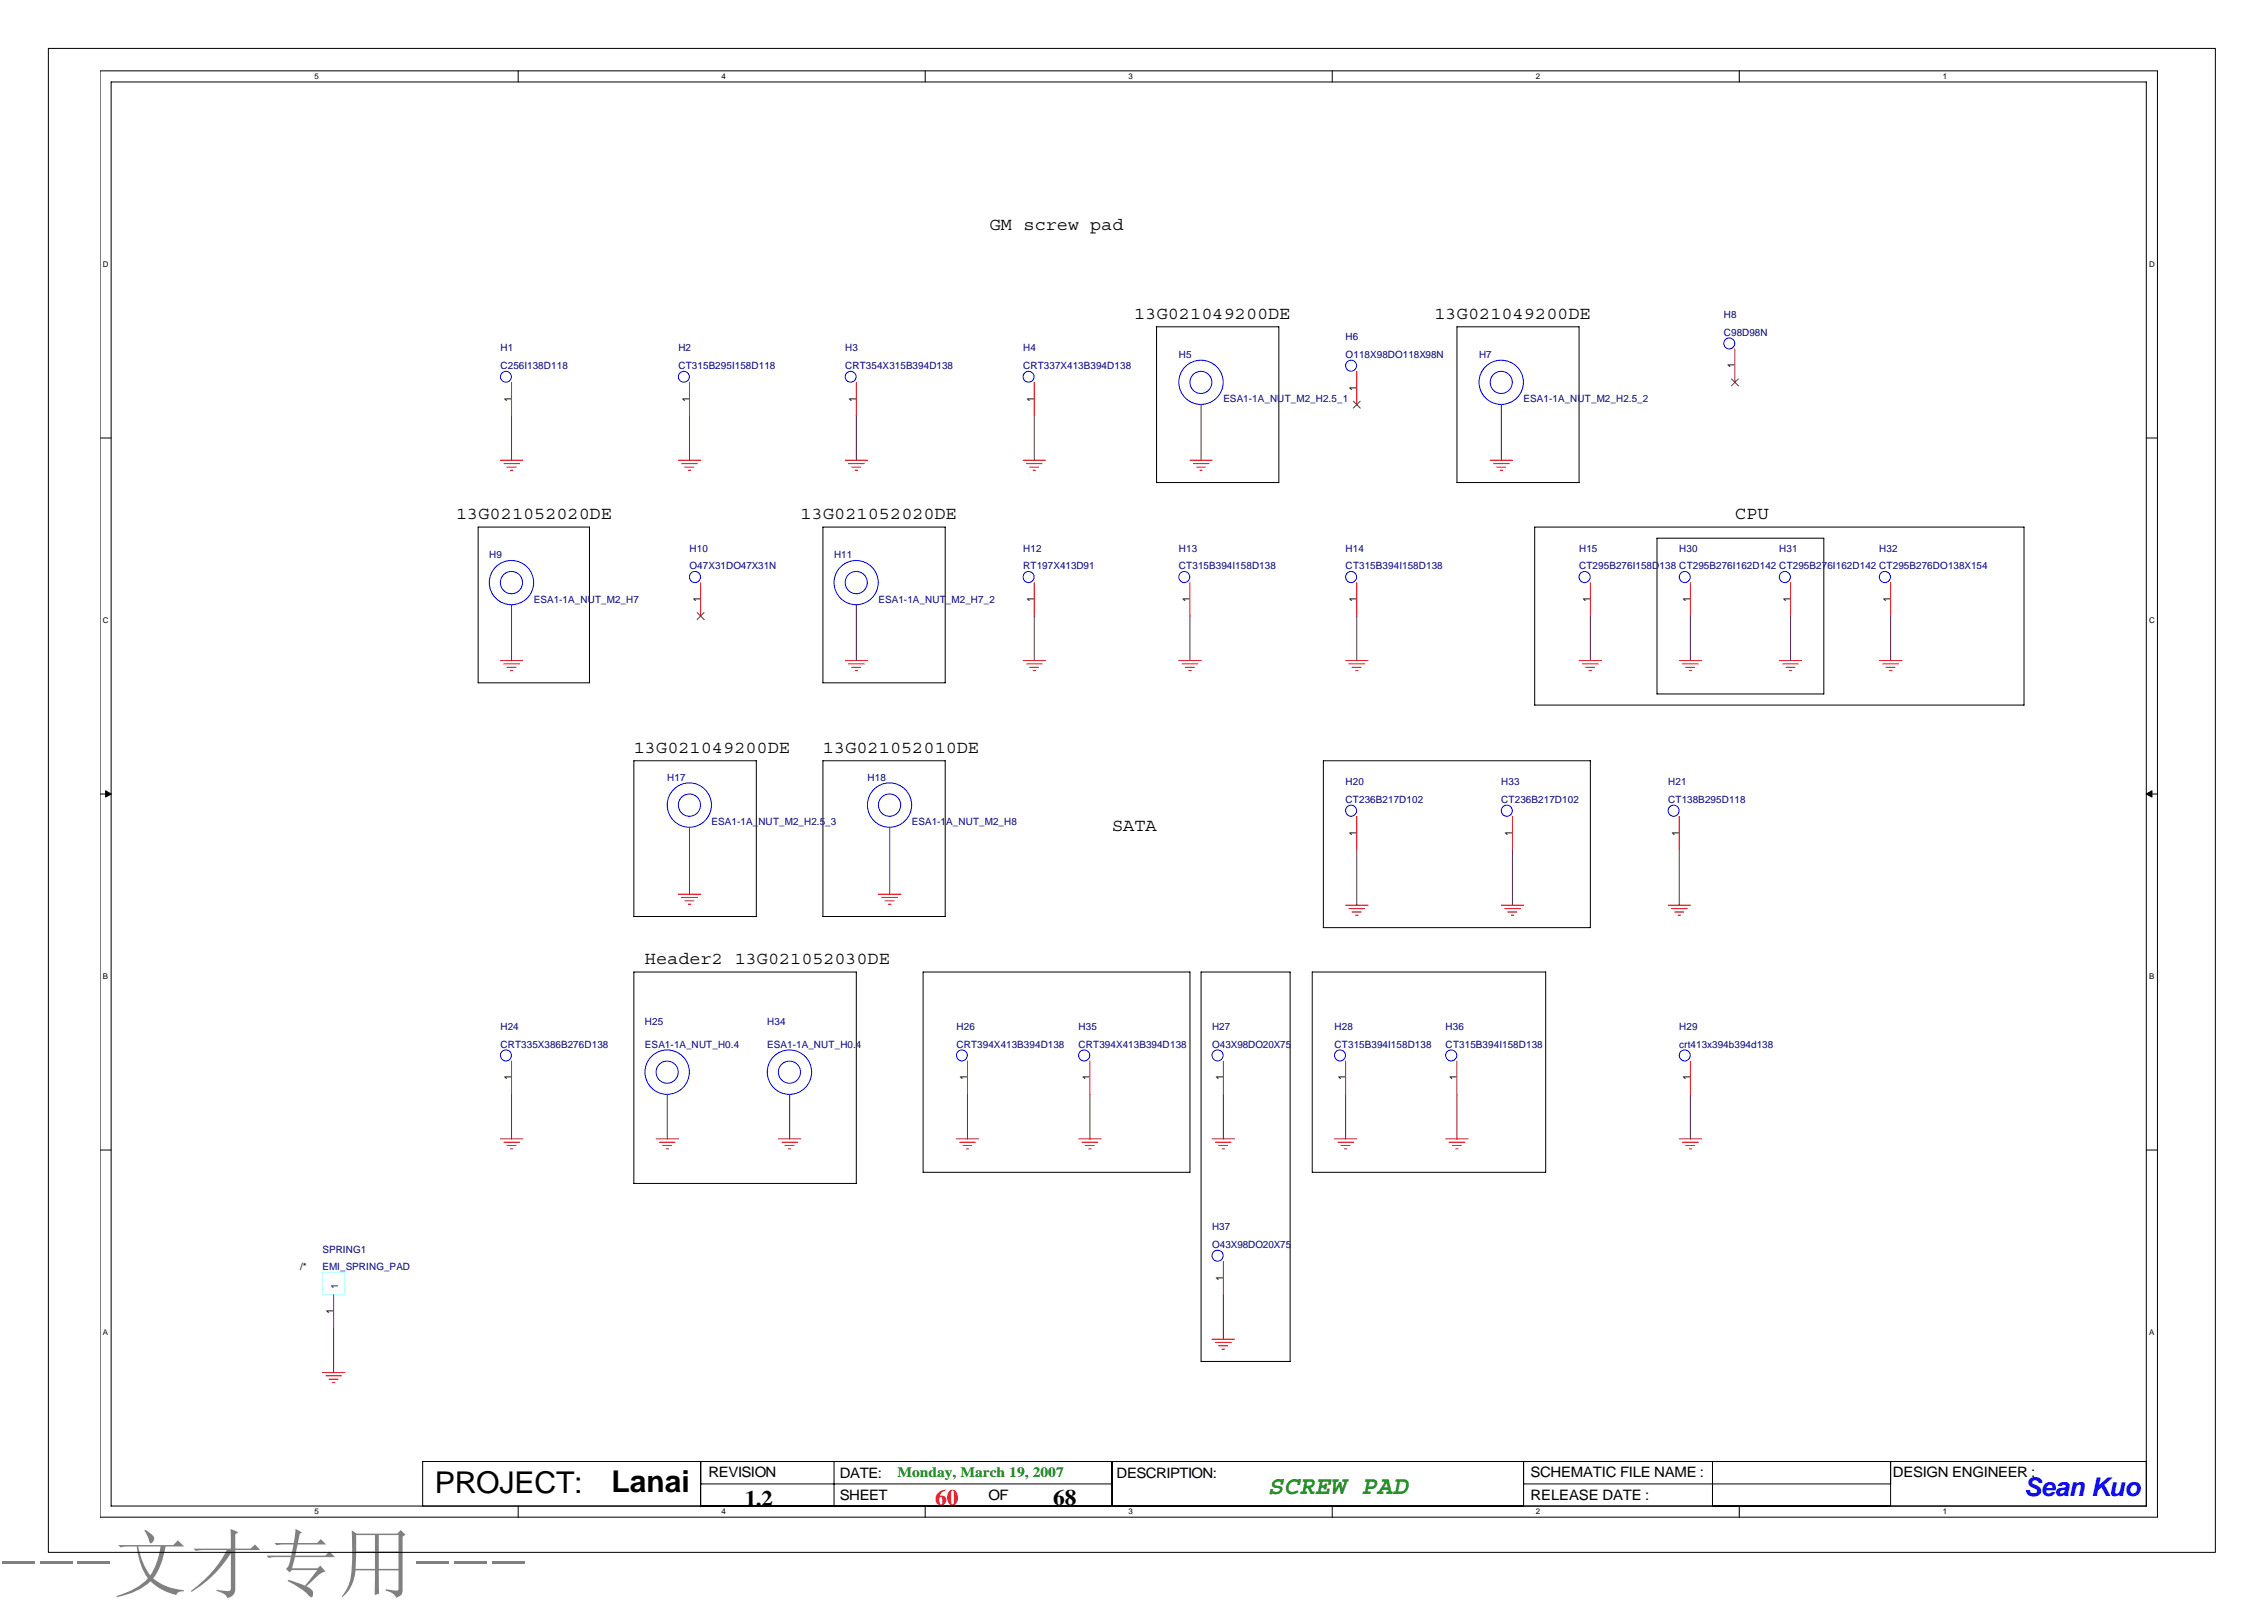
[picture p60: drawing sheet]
<svg xmlns="http://www.w3.org/2000/svg" width="297mm" height="210mm" viewBox="0 0 297 210" stroke-linecap="round" stroke-linejoin="round" font-family="sans-serif">
<defs><g id="words">
<text font-size="9.9" fill="#808080" x="0" y="208.6">---文才专用---</text>
<g font-size="3.9">
<text x="57" y="195.8">PROJECT:</text>
<text x="80.2" y="195.6">Lanai</text>
</g>
<text font-size="3.4" fill="#008000" x="166.3" y="196">SCREW PAD</text>
<text font-size="3.4" fill="#00f" x="265.6" y="196.2">Sean Kuo</text>
<g font-size="2.9">
<text x="97.7" y="197.6">1.2</text>
<text x="138.2" y="197.4">68</text>
</g>
<text font-size="2.9" fill="#f00" x="122.7" y="197.4">60</text>
<g font-size="2.3">
<text x="129.9" y="30.1">GM screw pad</text>
<text x="148.8" y="41.8">13G021049200DE</text>
<text x="188.2" y="41.8">13G021049200DE</text>
<text x="59.8" y="68.1">13G021052020DE</text>
<text x="105" y="68.1">13G021052020DE</text>
<text x="227.6" y="68.1">CPU</text>
<text x="83.2" y="98.7">13G021049200DE</text>
<text x="108" y="98.7">13G021052010DE</text>
<text x="145.9" y="108.9">SATA</text>
<text x="84.6" y="126.5">Header2 13G021052030DE</text>
</g>
<g font-size="1.9">
<text x="92.9" y="193.7">REVISION</text>
<text x="110.2" y="196.7">SHEET</text>
<text x="110.2" y="193.8">DATE:</text>
<text x="129.7" y="196.7">OF</text>
<text x="146.5" y="193.8">DESCRIPTION:</text>
<text x="200.8" y="193.7">SCHEMATIC FILE NAME :</text>
<text x="200.8" y="196.7">RELEASE DATE :</text>
<text x="248.3" y="193.7">DESIGN ENGINEER :</text>
</g>
<text font-size="1.9" fill="#008000" x="117.7" y="193.7">Monday, March 19, 2007</text>
<g font-size="1.3" fill="#000080">
<text x="226.2" y="41.7">H8</text>
<text x="65.7" y="46.1">H1</text>
<text x="89" y="46.1">H2</text>
<text x="110.9" y="46.1">H3</text>
<text x="134.2" y="46.1">H4</text>
<text x="154.7" y="46.9">H5</text>
<text x="176.5" y="44.6">H6</text>
<text x="176.5" y="46.9">O118X98DO118X98N</text>
<text x="194.1" y="46.9">H7</text>
<text x="226.2" y="44">C98D98N</text>
<text x="65.7" y="48.4">C256I138D118</text>
<text x="89" y="48.4">CT315B295I158D118</text>
<text x="110.9" y="48.4">CRT354X315B394D138</text>
<text x="134.2" y="48.4">CRT337X413B394D138</text>
<text x="160.5" y="52.8">ESA1-1A_NUT_M2_H2.5_1</text>
<text x="199.9" y="52.8">ESA1-1A_NUT_M2_H2.5_2</text>
<text x="64.2" y="73.2">H9</text>
<text x="90.5" y="72.3">H10</text>
<text x="90.5" y="74.7">O47X31DO47X31N</text>
<text x="109.4" y="73.2">H11</text>
<text x="134.2" y="72.3">H12</text>
<text x="134.2" y="74.7">RT197X413D91</text>
<text x="154.7" y="72.3">H13</text>
<text x="154.7" y="74.7">CT315B394I158D138</text>
<text x="176.5" y="72.3">H14</text>
<text x="176.5" y="74.7">CT315B394I158D138</text>
<text x="207.2" y="72.3">H15</text>
<text x="207.2" y="74.7">CT295B276I158D138 CT295B276I162D142 CT295B276I162D142 CT295B276DO138X154</text>
<text x="220.3" y="72.3">H30</text>
<text x="233.4" y="72.3">H31</text>
<text x="246.6" y="72.3">H32</text>
<text x="70" y="79.1">ESA1-1A_NUT_M2_H7</text>
<text x="115.2" y="79.1">ESA1-1A_NUT_M2_H7_2</text>
<text x="87.5" y="102.4">H17</text>
<text x="113.8" y="102.4">H18</text>
<text x="176.5" y="103">H20</text>
<text x="176.5" y="105.3">CT236B217D102</text>
<text x="197" y="103">H33</text>
<text x="197" y="105.3">CT236B217D102</text>
<text x="218.9" y="103">H21</text>
<text x="218.9" y="105.3">CT138B295D118</text>
<text x="93.4" y="108.2">ESA1-1A_NUT_M2_H2.5_3</text>
<text x="119.6" y="108.2">ESA1-1A_NUT_M2_H8</text>
<text x="65.7" y="135.1">H24</text>
<text x="65.7" y="137.4">CRT335X386B276D138</text>
<text x="84.6" y="134.5">H25</text>
<text x="84.6" y="137.4">ESA1-1A_NUT_H0.4</text>
<text x="100.7" y="134.5">H34</text>
<text x="100.7" y="137.4">ESA1-1A_NUT_H0.4</text>
<text x="125.5" y="135.1">H26</text>
<text x="125.5" y="137.4">CRT394X413B394D138</text>
<text x="141.5" y="135.1">H35</text>
<text x="141.5" y="137.4">CRT394X413B394D138</text>
<text x="159" y="135.1">H27</text>
<text x="159" y="137.4">O43X98DO20X75</text>
<text x="175.1" y="135.1">H28</text>
<text x="175.1" y="137.4">CT315B394I158D138</text>
<text x="189.7" y="135.1">H36</text>
<text x="189.7" y="137.4">CT315B394I158D138</text>
<text x="220.3" y="135.1">H29</text>
<text x="220.3" y="137.4">crt413x394b394d138</text>
<text x="159" y="161.4">H37</text>
<text x="42.3" y="164.3">SPRING1</text>
<text x="42.3" y="166.6">EMI_SPRING_PAD</text>
<text x="159" y="163.7">O43X98DO20X75</text>
</g>
<g font-size="1.3">
<text x="67.1" y="52.7" transform="rotate(-90 67.1 52.7)">1</text>
<text x="90.4" y="52.7" transform="rotate(-90 90.4 52.7)">1</text>
<text x="112.3" y="52.7" transform="rotate(-90 112.3 52.7)">1</text>
<text x="135.7" y="52.7" transform="rotate(-90 135.7 52.7)">1</text>
<text x="178" y="51.2" transform="rotate(-90 178 51.2)">1</text>
<text x="227.6" y="48.3" transform="rotate(-90 227.6 48.3)">1</text>
<text x="91.9" y="79" transform="rotate(-90 91.9 79)">1</text>
<text x="135.7" y="79" transform="rotate(-90 135.7 79)">1</text>
<text x="156.1" y="79" transform="rotate(-90 156.1 79)">1</text>
<text x="178" y="79" transform="rotate(-90 178 79)">1</text>
<text x="208.6" y="79" transform="rotate(-90 208.6 79)">1</text>
<text x="221.8" y="79" transform="rotate(-90 221.8 79)">1</text>
<text x="234.9" y="79" transform="rotate(-90 234.9 79)">1</text>
<text x="248" y="79" transform="rotate(-90 248 79)">1</text>
<text x="178" y="109.6" transform="rotate(-90 178 109.6)">1</text>
<text x="198.4" y="109.6" transform="rotate(-90 198.4 109.6)">1</text>
<text x="220.3" y="109.6" transform="rotate(-90 220.3 109.6)">1</text>
<text x="67.1" y="141.7" transform="rotate(-90 67.1 141.7)">1</text>
<text x="126.9" y="141.7" transform="rotate(-90 126.9 141.7)">1</text>
<text x="143" y="141.7" transform="rotate(-90 143 141.7)">1</text>
<text x="160.5" y="141.7" transform="rotate(-90 160.5 141.7)">1</text>
<text x="176.5" y="141.7" transform="rotate(-90 176.5 141.7)">1</text>
<text x="191.1" y="141.7" transform="rotate(-90 191.1 141.7)">1</text>
<text x="221.8" y="141.7" transform="rotate(-90 221.8 141.7)">1</text>
<text x="39.4" y="166.6">/*</text>
<text x="160.5" y="168" transform="rotate(-90 160.5 168)">1</text>
<text x="43.7" y="172.3" transform="rotate(-90 43.7 172.3)">1</text>
</g>
<text font-size="1.3" fill="#004080" x="44.4" y="169.1" transform="rotate(-90 44.4 169.1)">1</text>
<g font-size="1">
<text x="41.3" y="10.4">5</text>
<text x="94.7" y="10.4">4</text>
<text x="148.1" y="10.4">3</text>
<text x="201.5" y="10.4">2</text>
<text x="254.9" y="10.4">1</text>
<text x="13.5" y="35">D</text>
<text x="282" y="35">D</text>
<text x="13.5" y="81.7">C</text>
<text x="282" y="81.7">C</text>
<text x="13.5" y="128.4">B</text>
<text x="282" y="128.4">B</text>
<text x="13.5" y="175.1">A</text>
<text x="282" y="175.1">A</text>
<text x="41.3" y="198.6">5</text>
<text x="94.7" y="198.6">4</text>
<text x="148.1" y="198.6">3</text>
<text x="201.5" y="198.6">2</text>
<text x="254.9" y="198.6">1</text>
</g>
</g></defs>
<g fill="none" stroke="#000" stroke-width=".13">
<path d="M6.3 6.3h284.4v197.3h-284.4zM13.1 9.3h270v189.7h-270zM14.6 10.8h267v186.7h-267zM68 9.3v1.5M121.4 9.3v1.5M174.8 9.3v1.5M228.2 9.3v1.5M13.1 57.4h1.5M151.7 42.9h16.1v20.4h-16.1zM191.2 42.9h16v20.4h-16zM281.6 57.4h1.5M62.7 69.1h14.6v20.5h-14.6z"/>
<path d="M108 69.1h16v20.5h-16zM201.4 69.1h64.2v23.4h-64.2zM217.4 70.6h21.9v20.4h-21.9zM83.2 99.8h16v20.4h-16zM108 99.8h16v20.4h-16zM173.6 99.8h35.1v21.9h-35.1zM13.1 104.1h1.5M281.6 104.1h1.5M83.2 127.5h29.1v27.7h-29.1zM121.1 127.5h35v26.3h-35zM157.6 127.5h11.7v51.1h-11.7zM172.2 127.5h30.6v26.3h-30.6z"/>
<path d="M13.1 150.8h1.5M281.6 150.8h1.5M68 197.5v1.5M91.9 191.7v5.8M91.9 194.6h54M109.4 191.7v5.8M121.4 197.5v1.5M145.9 191.7v5.8M174.8 197.5v1.5M199.9 194.6h48.1M199.9 191.7v5.8M224.7 191.7v5.8"/>
<path d="M228.2 197.5v1.5M248 191.7v5.8M281.6 191.7h-226.1v5.8"/>
</g>
<path d="M13.9 103.7l.7 .4-.7 .4zM281.6 104.1l.7-.4v.8z" fill="#000" stroke="#000" stroke-width=".13"/>
<g fill="none" stroke="#f00" stroke-width=".13">
<path d="M67.1 50.1v4.4M90.5 50.1v4.4M112.3 50.1v4.4M135.7 50.1v4.4M178 48.7v4.4M227.6 45.8v4.3M65.7 60.4h2.9M66.1 60.8h2.1M66.5 61.3h1.2M67 61.7h.3M89 60.4h2.9M89.4 60.8h2.1"/>
<path d="M89.8 61.3h1.2M90.3 61.7h.3M91.9 76.4v4.4M110.9 60.4h2.9M111.3 60.8h2.1M111.7 61.3h1.2M112.2 61.7h.3M134.2 60.4h3M134.7 60.8h2M135.1 61.3h1.2M135.5 61.7h.3M135.7 76.4v4.4"/>
<path d="M156.1 60.4h2.9M156.1 76.4v4.4M156.6 60.8h2M157 61.3h1.2M157.4 61.7h.3M178 76.4v4.4M195.5 60.4h3M196 60.8h2M196.4 61.3h1.1M196.8 61.7h.3M208.7 76.4v4.4M221.8 76.4v4.4"/>
<path d="M234.9 76.4v4.4M248 76.4v4.4M65.7 86.6h2.9M66.1 87.1h2.1M66.5 87.5h1.2M67 87.9h.3M110.9 86.6h2.9M111.3 87.1h2.1M111.7 87.5h1.2M112.2 87.9h.3M134.2 86.6h3M134.7 87.1h2"/>
<path d="M135.1 87.5h1.2M135.5 87.9h.3M154.7 86.6h2.9M155.1 87.1h2.1M155.5 87.5h1.2M156 87.9h.3M176.5 86.6h3M177 87.1h2M177.4 87.5h1.2M177.9 87.9h.3M207.2 86.6h2.9M207.6 87.1h2.1"/>
<path d="M208 87.5h1.2M208.5 87.9h.3M220.3 86.6h3M220.7 87.1h2.1M221.2 87.5h1.2M221.6 87.9h.4M233.4 86.6h3M233.9 87.1h2.1M234.3 87.5h1.2M234.8 87.9h.3M246.6 86.6h2.9M247 87.1h2.1"/>
<path d="M247.4 87.5h1.2M247.9 87.9h.3M89 117.3h2.9M89.4 117.7h2.1M89.8 118.2h1.2M90.3 118.6h.3M115.2 117.3h3M115.7 117.7h2.1M116.1 118.2h1.2M116.6 118.6h.3M176.5 118.7h3M177 119.2h2"/>
<path d="M177.4 119.6h1.2M178 107.1v4.3M197 118.7h2.9M197.4 119.2h2.1M197.8 119.6h1.2M198.4 107.1v4.3M218.9 118.7h2.9M219.3 119.2h2.1M219.7 119.6h1.2M220.3 107.1v4.3M67.1 139.2v4.4M126.9 139.2v4.4"/>
<path d="M143 139.2v4.4M160.5 139.2v4.4M176.5 139.2v4.4M177.9 120h.3M191.2 139.2v4.4M198.3 120h.3M220.2 120h.3M221.8 139.2v4.4M65.7 149.4h2.9M66.1 149.8h2.1M66.5 150.2h1.2M67 150.7h.3"/>
<path d="M86.1 149.4h2.9M86.5 149.8h2.1M86.9 150.2h1.2M87.4 150.7h.3M102.1 149.4h3M102.6 149.8h2M103 150.2h1.2M103.4 150.7h.4M125.5 149.4h2.9M125.9 149.8h2.1M126.3 150.2h1.2M126.8 150.7h.3"/>
<path d="M141.5 149.4h3M142 149.8h2M142.4 150.2h1.2M142.8 150.7h.3M159 149.4h3M159.5 149.8h2M159.9 150.2h1.2M160.3 150.7h.4M175.1 149.4h2.9M175.5 149.8h2.1M175.9 150.2h1.2M176.4 150.7h.3"/>
<path d="M189.7 149.4h2.9M190.1 149.8h2.1M190.5 150.2h1.2M191 150.7h.3M220.3 149.4h3M220.7 149.8h2.1M221.2 150.2h1.2M221.6 150.7h.4M43.8 169.8v4.4M159 175.6h3M159.5 176.1h2M159.9 176.5h1.2"/>
<path d="M160.3 177h.4M160.5 165.4v4.4M42.3 180h3M42.8 180.4h2M43.2 180.9h1.1M43.6 181.3h.3"/>
</g>
<g fill="none" stroke="#00f" stroke-width=".13">
<circle cx="66.4" cy="49.4" r=".72"/>
<circle cx="89.7" cy="49.4" r=".72"/>
<circle cx="111.6" cy="49.4" r=".72"/>
<circle cx="135" cy="49.4" r=".72"/>
<circle cx="157.6" cy="50.2" r="1.45"/>
<circle cx="157.6" cy="50.1" r="2.91"/>
<circle cx="177.3" cy="48" r=".72"/>
<circle cx="197" cy="50.2" r="1.45"/>
<circle cx="197" cy="50.1" r="2.91"/>
<circle cx="226.9" cy="45" r=".72"/>
<circle cx="67.1" cy="76.4" r="1.46"/>
<circle cx="67.1" cy="76.4" r="2.91"/>
<circle cx="91.2" cy="75.7" r=".73"/>
<circle cx="112.3" cy="76.4" r="2.9"/>
<circle cx="112.3" cy="76.4" r="1.46"/>
<circle cx="134.9" cy="75.7" r=".73"/>
<circle cx="155.4" cy="75.7" r=".72"/>
<circle cx="177.3" cy="75.7" r=".72"/>
<circle cx="207.9" cy="75.7" r=".73"/>
<circle cx="221" cy="75.7" r=".72"/>
<circle cx="234.2" cy="75.7" r=".73"/>
<circle cx="247.3" cy="75.7" r=".73"/>
<circle cx="90.4" cy="105.6" r="2.9"/>
<circle cx="90.4" cy="105.6" r="1.46"/>
<circle cx="116.7" cy="105.6" r="2.9"/>
<circle cx="116.7" cy="105.6" r="1.46"/>
<circle cx="177.3" cy="106.3" r=".72"/>
<circle cx="197.7" cy="106.3" r=".72"/>
<circle cx="219.6" cy="106.3" r=".72"/>
<circle cx="66.4" cy="138.4" r=".72"/>
<circle cx="126.2" cy="138.4" r=".72"/>
<circle cx="142.3" cy="138.4" r=".73"/>
<circle cx="159.8" cy="138.4" r=".73"/>
<circle cx="175.8" cy="138.4" r=".72"/>
<circle cx="190.4" cy="138.4" r=".73"/>
<circle cx="221" cy="138.4" r=".72"/>
<circle cx="87.5" cy="140.6" r="1.45"/>
<circle cx="87.5" cy="140.6" r="2.91"/>
<circle cx="103.6" cy="140.6" r="2.91"/>
<circle cx="103.6" cy="140.6" r="1.45"/>
<circle cx="159.8" cy="164.7" r=".73"/>
</g>
<path d="M177.6 52.6l.9 .9M178.5 52.6l-1 .9M227.2 49.7l.9 .9M228.1 49.7l-.9 .9M91.5 80.3l.9 1M92.4 80.3l-.9 1" fill="none" stroke="#804000" stroke-width=".13"/>
<path d="M42.3 166.9h2.9v2.9h-2.9z" fill="none" stroke="#80ffff" stroke-width=".13"/>
<g fill="none" stroke="#800040" stroke-width=".13">
<path d="M67.1 54.5v5.9M90.5 54.5v5.9M112.3 54.5v5.9M135.7 54.5v5.9M157.6 53.1v7.3M197 53.1v7.3M67.1 79.3v7.4M112.3 79.3v7.4M135.7 80.8v5.9M156.1 80.8v5.9M178 80.8v5.9M208.7 80.8v5.8"/>
<path d="M221.8 80.8v5.8M234.9 80.8v5.8M248 80.8v5.8M90.5 108.5v8.8M116.7 108.5v8.8M178 111.4v7.3M198.4 111.4v7.3M220.3 111.4v7.3M67.1 143.6v5.8M87.5 143.6v5.8M103.6 143.6v5.8M126.9 143.6v5.8"/>
<path d="M143 143.6v5.8M160.5 143.6v5.8M176.5 143.6v5.8M191.2 143.6v5.8M221.8 143.6v5.8M43.8 174.2v5.8M160.5 169.8v5.9"/>
</g>
<use href="#words"/>
</svg>
